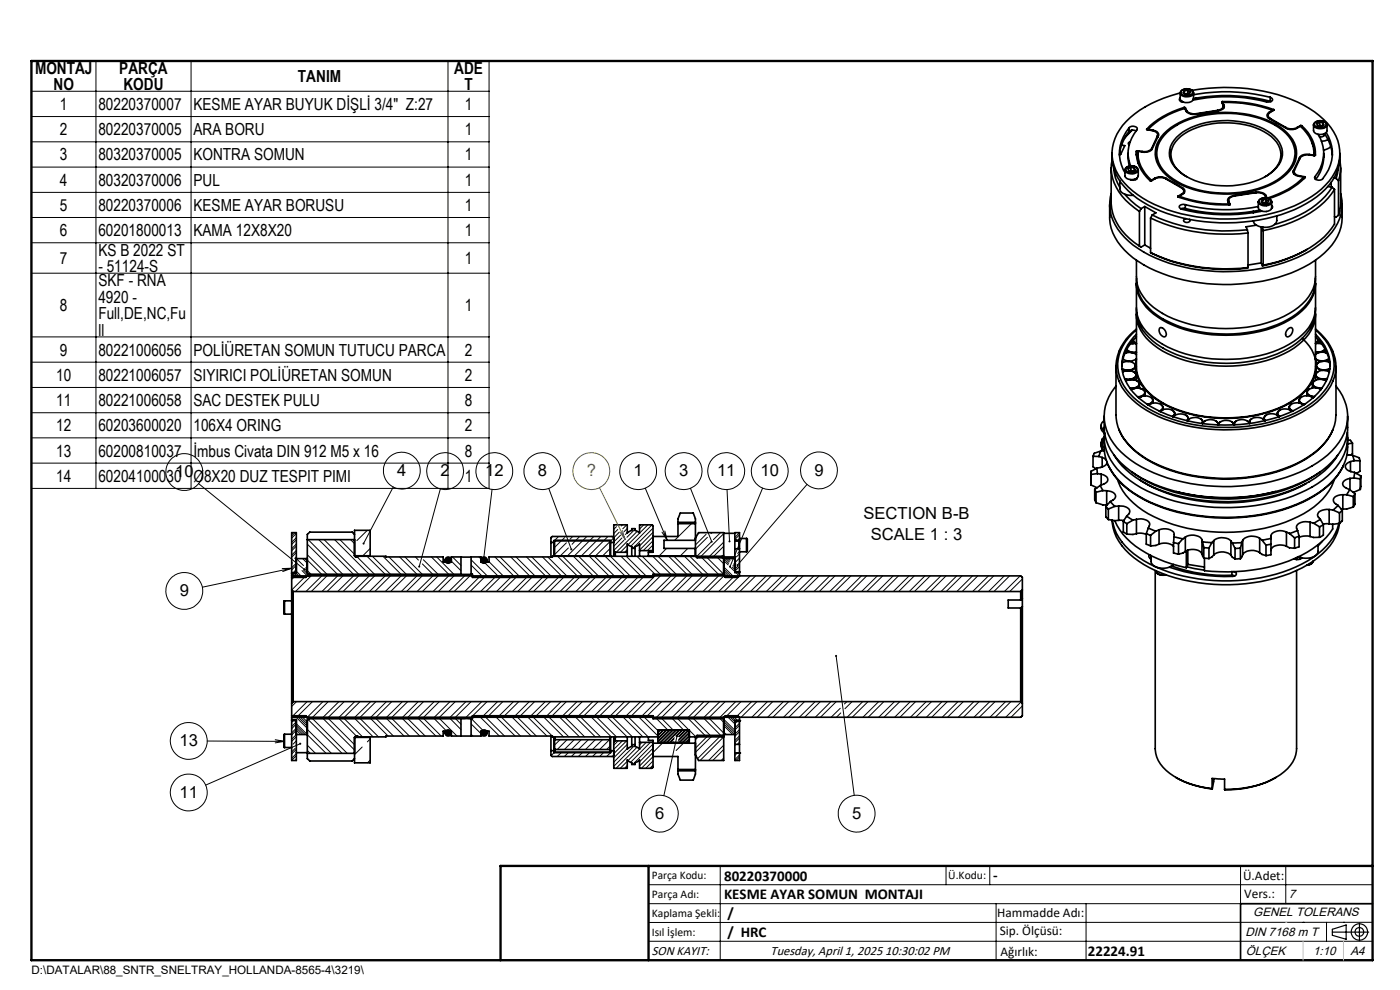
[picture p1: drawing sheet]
<svg xmlns="http://www.w3.org/2000/svg" width="297mm" height="210mm" viewBox="0 0 297 210" stroke-linecap="round" stroke-linejoin="round" font-family="sans-serif">
<defs><g id="words">
<g font-size="3.5">
<text x="7.4" y="15.7">MONTAJ</text>
<text x="25.3" y="15.7">PARÇA</text>
<text x="63.2" y="17.4">TANIM</text>
<text x="96.4" y="15.7">ADE</text>
<text x="11.4" y="19.2">NO</text>
<text x="12.7" y="23.3">1</text>
<text x="20.9" y="23.3">80220370007</text>
<text x="26.2" y="19.2">KODU</text>
<text x="41" y="23.3">KESME AYAR BUYUK DİŞLİ 3/4&quot; Z:27</text>
<text x="98.5" y="19.2">T</text>
<text x="98.6" y="23.3">1</text>
<text x="12.7" y="28.7">2</text>
<text x="20.9" y="28.7">80220370005</text>
<text x="41" y="28.7">ARA BORU</text>
<text x="98.6" y="28.7">1</text>
<text x="12.7" y="34">3</text>
<text x="20.9" y="34">80320370005</text>
<text x="41" y="34">KONTRA SOMUN</text>
<text x="98.6" y="34">1</text>
<text x="12.7" y="39.4">4</text>
<text x="20.9" y="39.4">80320370006</text>
<text x="41" y="39.4">PUL</text>
<text x="98.6" y="39.4">1</text>
<text x="12.7" y="44.8">5</text>
<text x="20.9" y="44.8">80220370006</text>
<text x="41" y="44.8">KESME AYAR BORUSU</text>
<text x="98.6" y="44.8">1</text>
<text x="12.7" y="50.1">6</text>
<text x="20.9" y="50.1">60201800013</text>
<text x="41" y="50.1">KAMA 12X8X20</text>
<text x="98.6" y="50.1">1</text>
<text x="12.7" y="56">7</text>
<text x="20.9" y="54.3">KS B 2022 ST</text>
<text x="20.9" y="57.8">- 51124-S</text>
<text x="98.6" y="56">1</text>
<text x="12.7" y="66">8</text>
<text x="20.9" y="60.7">SKF - RNA</text>
<text x="20.9" y="64.2">4920 -</text>
<text x="98.6" y="66">1</text>
<text x="20.9" y="67.8">Full,DE,NC,Fu</text>
<text x="20.9" y="71.3">ll</text>
<text x="12.7" y="75.4">9</text>
<text x="20.9" y="75.4">80221006056</text>
<text x="41" y="75.4">POLİÜRETAN SOMUN TUTUCU PARCA</text>
<text x="98.6" y="75.4">2</text>
<text x="11.9" y="80.8">10</text>
<text x="20.9" y="80.8">80221006057</text>
<text x="41" y="80.8">SIYIRICI POLİÜRETAN SOMUN</text>
<text x="98.6" y="80.8">2</text>
<text x="11.9" y="86.1">11</text>
<text x="20.9" y="86.1">80221006058</text>
<text x="41" y="86.1">SAC DESTEK PULU</text>
<text x="98.6" y="86.1">8</text>
<text x="11.9" y="91.5">12</text>
<text x="20.9" y="91.5">60203600020</text>
<text x="41" y="91.5">106X4 ORING</text>
<text x="98.6" y="91.5">2</text>
<text x="11.9" y="96.9">13</text>
<text x="20.9" y="96.9">60200810037</text>
<text x="37.2" y="101.3">10</text>
<text x="41" y="96.9">İmbus Civata DIN 912 M5 x 16</text>
<text x="84.3" y="101">4</text>
<text x="93.5" y="101.1">2</text>
<text x="98.6" y="96.9">8</text>
<text x="102.9" y="101.1">12</text>
<text x="114.1" y="101.1">8</text>
<text x="134.4" y="101.1">1</text>
<text x="144.1" y="101.1">3</text>
<text x="152.1" y="101.1">11</text>
<text x="161.4" y="101.1">10</text>
<text x="172.8" y="100.9">9</text>
<text x="11.9" y="102.2">14</text>
<text x="20.9" y="102.2">60204100030</text>
<text x="41" y="102.2">Ø8X20 DUZ TESPIT PIMI</text>
<text x="98.6" y="102.2">1</text>
<text x="183.2" y="110.1">SECTION B-B</text>
<text x="184.7" y="114.6">SCALE 1 : 3</text>
<text x="38.1" y="126.5">9</text>
<text x="38.1" y="158.3">13</text>
<text x="38.1" y="169.2">11</text>
<text x="139" y="173.7">6</text>
<text x="180.8" y="173.7">5</text>
</g>
<text font-size="3.5" fill="#808000" x="124.5" y="101.1">?</text>
<g font-size="3.2">
<text x="153.6" y="190.8">KESME AYAR SOMUN MONTAJI</text>
<text x="153.6" y="186.8">80220370000</text>
<text x="210.7" y="186.6">-</text>
<text x="154.3" y="194.8">/</text>
<text x="154.3" y="198.8">/ HRC</text>
<text x="230.8" y="202.8">22224.91</text>
</g>
<g font-size="2.8">
<text x="263.7" y="186.7">Ü.Adet:</text>
<text x="263.9" y="190.5">Vers.:</text>
<text x="211.5" y="194.5">Hammadde Adı:</text>
<text x="138.3" y="202.6">SON KAYIT:</text>
<text x="163.5" y="202.6">Tuesday, April 1, 2025 10:30:02 PM</text>
<text x="212.1" y="198.4">Sip. Ölçüsü:</text>
<text x="212.2" y="202.7">Ağırlık:</text>
</g>
<g font-size="2.6">
<text x="273.4" y="190.4">7</text>
<text x="265.9" y="194.4">GENEL TOLERANS</text>
<text x="264.2" y="198.5">DIN 7168 m T</text>
<text x="264.3" y="202.6">ÖLÇEK</text>
<text x="278.5" y="202.6">1:10</text>
<text x="286.5" y="202.6">A4</text>
</g>
<g font-size="2.5">
<text x="138.3" y="186.4">Parça Kodu:</text>
<text x="138.3" y="190.5">Parça Adı:</text>
<text x="201.2" y="186.5">Ü.Kodu:</text>
<text x="138.3" y="194.5">Kaplama Şekli:</text>
<text x="138.3" y="198.6">Isıl İşlem:</text>
<text x="6.7" y="206.7">D:\DATALAR\88_SNTR_SNELTRAY_HOLLANDA-8565-4\3219\</text>
</g>
</g></defs>
<g fill="none" stroke="#000" stroke-width=".35">
<path d="M250.6 19.3a1.65 1.65 0 0 1 2.4 .1 1.34 1.34 0 0 1-2.1 .7 .53 .53 0 0 1-.3-.8zM250.7 19.1a1.86 1.86 0 0 1 2.5 .4v1.4a1.63 1.63 0 0 1-2.8 0v-1.3zM251.2 19.3v.5M251.6 19.9h.5M251.6 19.9h-.2M252 19.1l.6 .4-.3 .4-.8 .1-.5-.3 .2-.4M252 19.1l-.8 .2M252 19.9h.2M252 19.1v.8M252 19.9h-.4M252.9 19.2a38 38 0 0 1 23.6 3.1 15 15 0 0 1 7.3 7.5 9 9 0 0 1-2.6 9.5 25.6 25.6 0 0 1-14.1 6.6 38.1 38.1 0 0 1-23.5-3.2 14.7 14.7 0 0 1-7.2-7.5 9.1 9.1 0 0 1 2.5-9.5 24.5 24.5 0 0 1 11.5-6M253.2 19.7a1.7 1.7 0 0 1-2.7 .4l-.1-.4"/>
<path d="M235.7 35.6v7.4a11 11 0 0 0 5 8.5l1 .7M235.9 32.5a10.2 10.2 0 0 0 4.4 8.8 29.8 29.8 0 0 0 16.8 5.9 35.1 35.1 0 0 0 21.2-4.7 12.4 12.4 0 0 0 5.9-8v-2M235.9 33.9a9.6 9.6 0 0 0 3.8 9.4l2 1.6M236.3 35.7a8.6 8.6 0 0 0 1.3 4M237.6 38.4v1.6a1.66 1.66 0 0 0 1.6 1.4h1.2M237.9 30.8l.7 .1-.9 1.9-.2-.1M238.9 35.6a1.49 1.49 0 0 1 2.4 .4 1.53 1.53 0 0 1-2.5 .1zM239.3 32.5v1.3l.3 1.4M239.5 27.1a1.09 1.09 0 0 1 1.8 .2 7.8 7.8 0 0 0-1.4 7.9M239.5 27.1a8 8 0 0 0-.8 9.5M239.5 27.9a8.8 8.8 0 0 0-2 5M239.5 27.1v.8"/>
<path d="M239.7 30.1l-.3 .2 .1 .4M239.9 36.2l-.2 .1h.6M239.9 35.5l-.6 .3 .2 .4 .7 .2 .6-.3-.2-.5M239.9 35.5l.7 .1M239.9 35.5v.7M239.9 36.2l.4 .1M240.1 27.6l-1.1 1M240.2 27.6l-1.5 1.6M240.3 36.3h.1M240.6 35.6v.6M241 27.8l-.3-.2a1.14 1.14 0 0 0-1.2 .3M241 38.1l-.1-.1v.1"/>
<path d="M241.1 32.1a7.1 7.1 0 0 0 3.1 6.3h.1M241.1 32.1v.8l.2-.1M241.2 37.8v.1M241.3 37.7a1.07 1.07 0 0 1-1.6 .4M241.3 32l-.2 .1M241.3 32l1 .1M241.3 32v.8M241.3 32.8h.1M241.4 32.5v2.1M241.4 36a1.56 1.56 0 0 0-1.4-.8 1.56 1.56 0 0 0-1.3 .8v1.3a1.61 1.61 0 0 0 2.8 0v-1.3a1.66 1.66 0 0 1-2.7 .5l-.1-.3M242.3 32.1v.1M243.3 27.4l.1 .1 1 .2a1.01 1.01 0 0 1 1.1 1.1"/>
<path d="M243.3 27.4v.1M243.6 27.5h.1M243.6 27.5l1 .1M244.3 38.2v.2M244.3 31.5a1.9 1.9 0 0 1-2 .6M244.3 31.5v.2M244.6 27.6a1.06 1.06 0 0 1 1.1 1.2l-1.3 2.8a1.97 1.97 0 0 1-2 .7l-1-.2a7.7 7.7 0 0 0 2.9 6.1M244.6 27.6v.1M245 37.8a2.62 2.62 0 0 1 2.3 0M245 38a2.62 2.62 0 0 1 2.3 0M245 37.8l-.7 .4M245 38l-.7 .4"/>
<path d="M245 37.8v.2M245.5 28.8l-1.2 2.7M245.5 28.8v.4M245.6 28.6v.5M245.6 28.9l.1 .1M246.9 28.4a17.5 17.5 0 0 1 11.7-4.5 21 21 0 0 1 13.8 3.6 6.1 6.1 0 0 1 2.4 6.6 11.1 11.1 0 0 1-7.6 6 23.6 23.6 0 0 1-18.2-1.8 7 7 0 0 1-3.9-6.3 5.7 5.7 0 0 1 1.8-3.6zM247.3 38l3.3 1.9a.7 .7 0 0 1 .5 .6 .7 .7 0 0 1-.5 .7M247.3 37.8l3.6 2.1M247.3 37.8v.2M247.6 28a19.3 19.3 0 0 1 13.4-3.9 18.1 18.1 0 0 1 11.8 4.2 5.6 5.6 0 0 1-.3 8.7 19.1 19.1 0 0 1-13.3 3.9 16.9 16.9 0 0 1-12.5-4.9 5.5 5.5 0 0 1 .9-8zM249.6 29.1a15.1 15.1 0 0 1 10.9-3.5 15 15 0 0 1 9.9 3.4 4.6 4.6 0 0 1-.1 7.2 16.7 16.7 0 0 1-13.6 2.9 11.2 11.2 0 0 1-8.1-4.6 4.5 4.5 0 0 1 1-5.4zM249.7 26.5l-.1 .1"/>
<path d="M250.4 20.8l-.2 .3a.78 .78 0 0 0 .8 .6M250.7 21.4l-.2 .1M250.9 39.9a.7 .7 0 0 1 .5 .6 .7 .7 0 0 1-.5 .7l-.7 .4M250.9 39.9v.1M251.2 22.8l.3 .1M251.2 22.8a17.8 17.8 0 0 0-7.9 4.6M251.2 22.8v.2M251.5 22.9l.2 .6M251.5 22.9v.3M251.7 37.5a5.4 5.4 0 0 1-3.2-5.4 7.1 7.1 0 0 1 4.5-4.7 18.5 18.5 0 0 1 15.1 .5 5.6 5.6 0 0 1 3.6 5.6 6.1 6.1 0 0 1-3.3 4M251.7 23.5a2.05 2.05 0 0 0 2.1 .6M251.7 23.5v.2"/>
<path d="M253.2 20.1a37.7 37.7 0 0 1 16.3 .5M253.2 20.9a37 37 0 0 1 16.3 .6M253.7 20.8l.3 .3M253.8 24.1v.1M258.3 23.4l-4.5 .7M258.3 23.4v.1M259.3 21.5a29 29 0 0 1 10.9 1.7M259.3 21.5l-.1 .2 .3 .6a1.06 1.06 0 0 1-1.2 1.1M259.3 21.5v.5M259.4 21.7a30.8 30.8 0 0 1 10.6 1.7M259.4 21.7v.4M259.4 21.7l.2 .6"/>
<path d="M259.5 22.5v.5M259.5 22.8l.1 .2M259.6 22.3a1.01 1.01 0 0 1-1.1 1.2l-4.9 .7a1.91 1.91 0 0 1-2.2-1.2 17.2 17.2 0 0 0-7.8 4.5M259.6 22.3v.5M269 24.5v.5M269 24.8l-.1 .1M269.3 23.8a.7 .7 0 0 0-.5 .7 .7 .7 0 0 0 .5 .6l3.5 2.1M269.3 23.8v.2M269.5 20.6l.5 .6a.97 .97 0 0 1-1.3 .4 34.1 34.1 0 0 0-15.6-.4M269.5 20.6v.9M269.5 21.5h.1M269.5 25.1l3.3 1.9"/>
<path d="M269.5 25.1v.2M270 23.4v.1M270 23.4l-.7 .4M270.2 23.2v.2M270.2 23.4l-.7 .4a.71 .71 0 0 0-.5 .7 .71 .71 0 0 0 .5 .6M270.4 26.5l.1 .1M272.8 27.2a2.62 2.62 0 0 0 2.4 0M272.8 27a2.62 2.62 0 0 0 2.4 0M272.8 27v.2M274.4 36.2a1.03 1.03 0 0 0 1.2 1.2l1 .2M274.4 36.2v.5M274.5 36.4v.5"/>
<path d="M274.5 36.7v.2M275.2 27v.2M275.7 33.4v.4M275.7 33.4l-1.3 2.8M275.8 37.3l1 .2M275.8 37.3v.1M275.9 26.8a7.8 7.8 0 0 1 2.8 6.1l-1-.1M275.9 26.8l-.7 .4M275.9 26.6l.3 .1M275.9 26.6l-.7 .4M275.9 26.6v.2M276.2 26.7a7.3 7.3 0 0 1 2.8 6.3l-1.2-.1a2.07 2.07 0 0 0-2 .6l-1.2 2.7a1.03 1.03 0 0 0 1.2 1.1"/>
<path d="M276.2 26.7v.3M276.6 37.6a17.7 17.7 0 0 1-7.8 4.4l-.3-.6M276.6 37.6v.4M276.8 37.5h.1a14.3 14.3 0 0 1-6.7 4.3l-1 .3M276.8 37.5v.2M277.7 32.8a1.9 1.9 0 0 0-2 .6M277.7 32.8h.1M278.4 30.4l.3 .9 .3 1.6M278.7 26.5v1.2a1.66 1.66 0 0 0 2.8 0v-1.2M278.7 31.6l.2 .1M278.7 32.5v.5M278.9 26.1a1.65 1.65 0 0 1 2.4 .1 1.01 1.01 0 0 1-1.3 .9l-.4-.1a.68 .68 0 0 1-.7-.9z"/>
<path d="M278.9 37.5v.4M279.6 28.5a7.4 7.4 0 0 1-.7 9M279.9 26.6l-.1 .1h.5M279.9 25.9l-.5 .3 .1 .5 .7 .1 .6-.3-.1-.4M279.9 25.9l.8 .2M279.9 25.9v.7M279.9 26.6l.4 .1M280.3 26.7h.1zM280.7 26.1v.5M280.8 32.5a8 8 0 0 1-1.7 5.6M280.9 28.4v.3M281 28.4v.1a.78 .78 0 0 1-1.1 .6"/>
<path d="M281 28.4a8.7 8.7 0 0 1 1.6 4.5M281.3 28.1a8 8 0 0 1-.9 10 1.1 1.1 0 0 1-1.5-.4v-.2M281.5 26.3a1.7 1.7 0 0 0-2.8 .1v.1M281.5 26.3v.2a1.69 1.69 0 0 1-2.8 0M281.7 39.6l.9 .1M281.7 29.6l-1.3 .4M282.3 31.1l-.7 .5-.8 .2M282.4 38.7v1M282.6 39.7a18.3 18.3 0 0 1-9.9 7.2l-2.3 .7M282.6 39.7l.5 .5M283 37.8h.5M283.5 37.8l.5 .5"/>
<path d="M283.9 35.7l-.4 2.1M284 38.3v7.4M284.2 33.9a8.3 8.3 0 0 1-.2 4.4M284.4 35.6v7.4l-.2 1.7-.2 1M235.4 43.4a11.2 11.2 0 0 0 1.7 7.9 21 21 0 0 0 10.9 7.3 40 40 0 0 0 27.3-1.3 16.1 16.1 0 0 0 8.9-8.1l.5-2v-3.8M235.7 41.1a9.3 9.3 0 0 0 2.8 9.2 24.7 24.7 0 0 0 12.6 6.3 38.8 38.8 0 0 0 26.7-3.3 14 14 0 0 0 6.7-7.8 8.8 8.8 0 0 0-.1-4.4M238.6 41.2l1.3 1.4 2.2 1.7M241.1 55.2a12.1 12.1 0 0 0 .5 6.1 13.7 13.7 0 0 0 8.6 6.8 30.2 30.2 0 0 0 23.3-1.6 10.1 10.1 0 0 0 5.5-6.9l.1-4.4M241.1 60a8.6 8.6 0 0 0 4.5 7.3 27.3 27.3 0 0 0 17.4 3.7 22.7 22.7 0 0 0 13.3-5.1 7.8 7.8 0 0 0 2.8-5.8M241.7 44.9v7.3M242.1 44.3l-.4 .6M242.9 52l-.8 .4-.4-.2"/>
<path d="M242.9 43.8l2.3 1.3-.8 .5M242.9 43.8l-.8 .5M242.9 43.8v8.2M242.9 52l1.2 .7M244.1 46.2a38 38 0 0 0 20.7 3.2M244.1 53.6a38 38 0 0 0 20.7 3.2M244.1 53.6a36.4 36.4 0 0 0 20.5 3.3l.2-.1M244.1 46.2v7.4M244.4 45.6a37.7 37.7 0 0 0 20.2 3.1M244.4 45.6l-.3 .6M249.9 41.6v.1a25.8 25.8 0 0 0 11 1.7v-.1M249.9 41.6v.2"/>
<path d="M250.2 41.6a28.7 28.7 0 0 0 10.5 1.7M250.2 41.6v.3M250.6 41.2l-.7 .4M250.6 41.2v.1M251.1 40.5v.5M251.1 40.8l.1 .1M251.5 43.4a.76 .76 0 0 0-.9-.1 .76 .76 0 0 0-.4 .8l.2 .1a36.5 36.5 0 0 0 17.3 .6M251.5 43.4a35.2 35.2 0 0 0 15.4 .4M251.5 44.2a35 35 0 0 0 15.7 .3M251.5 44.2l-1 .1M251.5 43.4v.8M251.6 46.4l-.5 .2a.69 .69 0 0 0 .7 .6 .69 .69 0 0 0 .7-.4l-.2-.3"/>
<path d="M260.6 42.5v.5M260.6 42.8v.1M260.7 42.8v.3M260.7 42.8l.2 .5M260.7 43.3v.2M260.9 43.3v.1M261.7 41.5a1.07 1.07 0 0 0-1.1 .6 1.07 1.07 0 0 0 .1 1.2M261.7 41.5v.1M264.6 48.7l.2 .7M264.8 49.4v7.4M265.9 44.8v.3v-.2M266.5 40.8a2.07 2.07 0 0 1 2 .6"/>
<path d="M266.5 40.8l-4.8 .7M266.5 40.8v.1M266.6 47.8l-2.3 .3 .3 .6M266.9 42.8v1.3a1.71 1.71 0 0 0 2.9 .1v-1.4M267.2 42.4a1.78 1.78 0 0 1 2.6 .3v.1a1.6 1.6 0 0 1-2.6 .5l-.3-.4zM267.2 42.4a1.65 1.65 0 0 1 2.4 .1 1.34 1.34 0 0 1-2.1 .7 .53 .53 0 0 1-.3-.8zM267.5 44.7l-.1 .1M267.5 44.7v.1M267.5 48.1v7.7M267.5 55.8l-2.7 .4M267.5 55.8l.3 .6M267.8 48.2v.1"/>
<path d="M267.8 48.3l.2 .6M267.9 42.4v.6M268 48.2l-.2 .1M268 48.9v7.4M268 56.3l-.2 .1M268.2 43l-.2 .1M268.2 43l.5 .1M268.2 43h-.2M268.5 41.4v.4M268.6 42a1.8 1.8 0 0 0-2.2-1.1l-4.5 .7a1.02 1.02 0 0 0-1.2 1.2M268.6 42.3l.5 .3-.2 .4-.8 .1-.5-.3 .3-.4M268.6 42.3l-.7 .1"/>
<path d="M268.6 43h.1M268.6 42.3v.7M268.6 43h-.4M269.8 43.6l.2 .3-.3 .3M270.9 45.8a1.93 1.93 0 0 1-2.2 2.4 2.48 2.48 0 0 1-2.8-1.3M277.3 52.9l-1.7 .9a30.4 30.4 0 0 1-7.8 2.6M279 59a8.6 8.6 0 0 1-4 7.6 25.6 25.6 0 0 1-16.2 4.2 23.8 23.8 0 0 1-14.4-4.7 8.5 8.5 0 0 1-3.3-7.1M283.1 40.2a19.3 19.3 0 0 1-10.5 7.5l-4.6 1.2M283.1 40.2v7.3a19.5 19.5 0 0 1-10.5 7.5l-4.6 1.3M284 45.7l-.5 .3h-.4M236.7 77.7v10.3a10.2 10.2 0 0 0 4.4 7.8 30 30 0 0 0 16.8 5.6 34.4 34.4 0 0 0 19.5-4.4 12.1 12.1 0 0 0 5.9-7.8l.1-11.5M237.4 74.5a8.8 8.8 0 0 0 2.8 10.2 27.3 27.3 0 0 0 16.1 6.3 34.3 34.3 0 0 0 21.1-4.3 11.2 11.2 0 0 0 6-8.7 7.3 7.3 0 0 0-.6-3.4"/>
<path d="M238.1 77a2.27 2.27 0 0 1 2.7 .4v.2a1.75 1.75 0 0 1-2.6 .7l-.2-.1M238.2 76.1a2.3 2.3 0 0 0 2.9 0M238.6 75a2.4 2.4 0 0 1 2.5 .2M238.9 74.3v.6M239 74.1a2.03 2.03 0 0 0 2.1 .7M239 74.1l.8 .5 1.3 .1M239.2 78.6l1.2 .2a.75 .75 0 0 1 .6 .9 .75 .75 0 0 1-.8 .6l-.8 .2-.8-.2M239.2 78.6l1 .1a.85 .85 0 0 1 .9 .9 .85 .85 0 0 1-1 .8h-1.5M239.2 78.6l-1 .3M240.3 72.2l.3 .4 .5 .3-1.4 .2M240.3 72.2v.7M240.4 72.1l.3 .5 .4 .2"/>
<path d="M240.9 77.8a2.17 2.17 0 0 1-2.8 .5M240.9 77.7v1.5M241.1 79.6v1.1M241.1 69.8a11.3 11.3 0 0 0-3.7 4.6M241.1 70.9a8.3 8.3 0 0 0-1.4 11.4 19.4 19.4 0 0 0 10.8 6.6 35.1 35.1 0 0 0 24.1-1.9 12.8 12.8 0 0 0 7.4-8.1 8.7 8.7 0 0 0-2.9-8M241.1 71.5a9.1 9.1 0 0 0-3.1 6.2M241.1 60.1v5.2a8.6 8.6 0 0 0 4.5 7.1 27.3 27.3 0 0 0 17.4 3.7 22.7 22.7 0 0 0 13.3-5.1 8.1 8.1 0 0 0 2.8-5.7v-5.2M241.1 66.4a7.9 7.9 0 0 0 3.6 6.7 25.8 25.8 0 0 0 16.8 4.5 24.7 24.7 0 0 0 13.9-4.5 8.4 8.4 0 0 0 3.7-6.6M241.1 66.7v11a8.7 8.7 0 0 0 4.5 7.1 27 27 0 0 0 17.4 3.7 21.4 21.4 0 0 0 14-5.8 7.6 7.6 0 0 0 2.1-5v-11M241.1 70a9 9 0 0 0-3.2 10.9 16.6 16.6 0 0 0 9.3 7.5 36.6 36.6 0 0 0 28.7-1.4 12.5 12.5 0 0 0 7-8.3 9.4 9.4 0 0 0-3.8-8.7M246 69.6a1.15 1.15 0 0 1 1.2 .4 1.15 1.15 0 0 1 .2 1.2l-.1 .2a1.22 1.22 0 0 1-1.3-1.8zM273.3 69.8a.55 .55 0 0 1 .5-.3 .55 .55 0 0 1 .4 .3 1.25 1.25 0 0 1-1.3 1.6l-.2-.7z"/>
<path d="M276.3 71.7a7.3 7.3 0 0 1 1.5 10.2 18.5 18.5 0 0 1-11.8 6.3 30.1 30.1 0 0 1-19.5-2.7 10.3 10.3 0 0 1-5.6-6.9l.2-2.4M279 65.4a8.6 8.6 0 0 1-4 7.4 27.3 27.3 0 0 1-19 4 21.3 21.3 0 0 1-12.3-5.3 7.9 7.9 0 0 1-2.6-6M279 76.2l.8 .4 .8 .1M279.1 69.8l.3 .3a11.2 11.2 0 0 1 3.4 4.4M279.1 71.5a9.3 9.3 0 0 1 3.1 6.2M279.1 72.9l1.3 .1M279.1 74.7h.8M279.1 72.8l.4-.2 .3-.4v.6M279.1 79.5v1.2M279.2 77.7l.1 .1a1.5 1.5 0 0 0 1.4 .8M279.2 77.7v1.5M279.6 78.8a.73 .73 0 0 0-.5 .8 .73 .73 0 0 0 .5 .6l.7 .3"/>
<path d="M279.7 72.1l-.6 .7M279.7 76.9l-.5 .6M281.1 74l-1 .6h-1M281.1 74.1l-.3 .4-.7 .2M281.2 74.3v.5M281.5 74.9l-.7-.2h-.9l-.8 .5 .2-.2M281.9 78.8l.1 .1a1.95 1.95 0 0 0-2.8 .6 1.75 1.75 0 0 0 2.4 .8M281.9 76.1a2.23 2.23 0 0 1-2.8 0M281.9 76.2l-1.1 .4M282 76.9h.1a2.22 2.22 0 0 0-2.7 .4l-.1 .2a1.86 1.86 0 0 0 2.8 .6M282.1 78.3l-1.1 .3M231.9 96.8v2.2l.6 .4"/>
<path d="M231.9 96.8h1.2M232.7 99.3l.1 1.2M232.7 99.3l-1.3 .7M233.1 96.8l.7 .2M233.5 95.7l-.4 1.1M233.5 95.7l-1.4 .5-.2 .6M233.6 90.2a1.46 1.46 0 0 0 .7 1.7v.2M233.6 94v.6l.3 .6M233.8 97l.9 .6M233.8 97v2.1M233.9 93.3a1 1 0 0 0 0 1.4M233.9 93.1v2.2l.3 .3"/>
<path d="M233.9 93.1l.3 .1M234.2 88.3a11.8 11.8 0 0 0 5.6 11.6 34.4 34.4 0 0 0 19.6 5.6 35.2 35.2 0 0 0 21.2-5.8 12.2 12.2 0 0 0 5.3-8.4v-3M234.2 92.8a11.2 11.2 0 0 0 4.1 10 30.7 30.7 0 0 0 16.8 6.7 38.9 38.9 0 0 0 23.8-4.5 13.2 13.2 0 0 0 6.9-9l.1-3.2M234.2 89.2a1.13 1.13 0 0 0-.6 1.1 1.13 1.13 0 0 0 .7 1M234.2 92.7l-.3 .4M234.3 95.6l-.8 .1M234.3 91.7a10.7 10.7 0 0 0 4.5 9.5 30.2 30.2 0 0 0 15.4 6.1 39.7 39.7 0 0 0 24.1-4 14.1 14.1 0 0 0 7.5-8.9l.1-2.7M234.8 98.1a1.93 1.93 0 0 1-2.1 1.2M235.2 98.8a17.5 17.5 0 0 0 9 7.9 40.8 40.8 0 0 0 33.4-.8 16.8 16.8 0 0 0 7.4-7M236.4 96.6a19.4 19.4 0 0 0 11.1 7.8 40 40 0 0 0 29-1.5 16.8 16.8 0 0 0 7.3-6.3M236.7 81.9a9.5 9.5 0 0 0 .3 13.1 27.4 27.4 0 0 0 15.6 7.6 40.4 40.4 0 0 0 25.7-3.8 14.1 14.1 0 0 0 7.5-8.9 9.7 9.7 0 0 0-2.4-8M237.3 91.1a14.3 14.3 0 0 0 7.2 7.1 36.6 36.6 0 0 0 31.4-.2 14.5 14.5 0 0 0 6.8-6.7"/>
<path d="M238.8 80.8a2.11 2.11 0 0 1 2.9 .5 1.11 1.11 0 0 1-1.4 1h-.6M239.6 80.6a1.58 1.58 0 0 1 2.1 1 1.76 1.76 0 0 1-1.9 .8M240.6 82.4h.1a2.2 2.2 0 0 1 2.2 .6 1.11 1.11 0 0 1-1.5 1.2M240.6 82.4a1.76 1.76 0 0 1 2.3 .8 1.3 1.3 0 0 1-1.6 1M240.6 82.4l-.6 .3M241.6 84.4a2.02 2.02 0 0 1 2.9 .4v.1a1.12 1.12 0 0 1-1.1 .9M241.7 81.5v.9M242 84.2l-.4 .2M242.9 83.3v.7M243.7 86a2.02 2.02 0 0 1 3 .4 .84 .84 0 0 1-.8 .8M243.9 85.8l-.2 .1M244.3 84.4a.85 .85 0 0 1 .2 1 .85 .85 0 0 1-1 .5"/>
<path d="M244.6 85v.5M246.1 87.3a2.17 2.17 0 0 1 3 .1 .66 .66 0 0 1-.4 .9M246.2 85.8a.77 .77 0 0 1 .5 .8 .77 .77 0 0 1-.7 .6M246.5 87.1l-.4 .2M246.7 86.5v.4M248.7 87.1a.72 .72 0 0 1 .5 .6 .72 .72 0 0 1-.4 .7M249.2 87.7v.4l-.3 .3a2.1 2.1 0 0 1 3.1 .1v.3l-.2 .4M251.6 88.1a.71 .71 0 0 1 .3 1.1M252 89.3a2.13 2.13 0 0 1 3-.2v.7M252.1 88.8v.2M252.3 88.8l-.4 .4M254.7 88.8a.78 .78 0 0 1 .4 1"/>
<path d="M255.2 89.5v.2M255.6 89.3l-.4 .5a1.97 1.97 0 0 1 3.2 0l-.1 .3M257.9 89.3l.4 .3 .1 .5M258.5 90.1a1.56 1.56 0 0 1 2.1-.9 1.02 1.02 0 0 1 1.1 .9M259 89.5l-.4 .3-.2 .3v-.1M261.3 89.5l.4 .3 .1 .3M261.8 90v.1M262.3 89.3l-.3 .3-.2 .5M264.6 89.3l.5 .5M265 89.8a1.87 1.87 0 0 0-3.1 .1v.2M265 89.5v.2M265.5 88.8a.76 .76 0 0 0-.4 1"/>
<path d="M267.9 88.8l.4 .4M268.1 88.8v.2M268.3 89.2a2.06 2.06 0 0 0-3.2 0l.1 .6M268.6 88a.71 .71 0 0 0-.2 1.2M271 87.7v.3l.3 .4M271.3 88.4a2.07 2.07 0 0 0-3 0l-.1 .5 .3 .3M271.5 87h-.1a.73 .73 0 0 0-.4 .7 .73 .73 0 0 0 .4 .7M273.5 86.4v.5M273.8 87l.3 .3a2.02 2.02 0 0 0-3.1 .4l.5 .6M274 85.7l-.2 .2a.75 .75 0 0 0-.3 .8 .75 .75 0 0 0 .7 .5M275.6 84.9v.6M276.1 84.2l-.1 .1a.85 .85 0 0 0-.3 1 .85 .85 0 0 0 .9 .5"/>
<path d="M276.3 85.7l.2 .2a2 2 0 0 0-3 .5l.3 .4 .5 .4M277.2 83.2v.8M277.7 82.5a.81 .81 0 0 0-.4 1 .81 .81 0 0 0 .8 .6l.7 .1M278.4 84.2l.2 .2a1.93 1.93 0 0 0-2.9 .4 1.1 1.1 0 0 0 1.1 1M278.4 81.4v.9M278.9 80.7a.76 .76 0 0 0-.5 .9 .76 .76 0 0 0 .7 .6l.3 .1M280.1 82.5l.1 .1a2.19 2.19 0 0 0-2.8 .4l-.1 .2a1.5 1.5 0 0 0 1.6 .9M281.2 80.7l.1 .1a1.99 1.99 0 0 0-2.8 .5 1.31 1.31 0 0 0 1.6 1h.4M281.6 80.4l-1.1 .1M285.8 96.4l1.1 .2M285.9 93.3l.6 .1 .4 .6M286.5 97.9a.99 .99 0 0 0-1 .7 .99 .99 0 0 0 .3 1.1l1.6 .5"/>
<path d="M286.5 97.9v2.1M286.9 94v2.3l-.3 .2M286.9 94l-1 .1M286.9 96.6l.3 1.1M286.9 96.6l1.5 .5 .1 .6M287.2 97.7l-.7 .2M287.2 97.7h1.3M288.5 97.7v2.3l-.7 .4M62.9 118.5h2.3M65.2 114.5h10M75.2 117.8l.2 .3 .7-.1 17.9 .1v1.1h1.7v-1.1h2.1M75.2 113.4l-.5-.5h-9l-.5 .5v8.8l-.3 .3h-2.7l-.3-.3"/>
<path d="M75.2 112.5h3.3v5.4h-3.3zM78.5 117.9v.1M94.4 118.8v.4M97.8 118.1h2.1M97.8 118.1v3.7M99.9 118.1h2.1v1.1h1.8v-1.1l49.4-.1 .3 .3M99.9 118.1v3.7M103.3 118.8v.4M116.9 115.1v3M116.9 115.1h.6M117.5 115.1v2.9M117.5 115.1v-.5h12v.5"/>
<path d="M117.7 117.9h.1M117.7 114.7v3.3M117.7 117.9v.1M117.7 117.9h11.7M129.4 114.7v3.3M129.4 117.9v.1M129.4 117.9h.1M129.5 115.1v2.9M129.5 115.1h.7M130.2 114.2l-.1-.3-.2-.1h-12.7l-.3 .3v1M130.2 116.8v-5.5h2.9v1.8l.9-.6v-.4h.7v.4l1 .6v-1.8h2.6l.2 .3v5.5h-1v.9M130.2 116.8l.3 .3"/>
<path d="M130.2 116.8v1.2M130.5 117.1v.9M130.5 117.1h2.6M133.1 117.1v.9M134 116.3v1.7M134 116.3v-.4l-.9-.5v1.7M134 116.3h.7M134.7 116.3v1.7M134.7 116.3v-.4l1-.5v1.4M135.7 116.8v1.2M135.7 116.8h2.8M138.5 113.8h5.3v-3.7l.5-1.3h2.8l.4 1.3v7.9l.4 .3h5.3l.3-.3"/>
<path d="M143.8 111.1h3.7M143.8 110.8h3.7M147.5 114.2l.7-1.2h5.3v5M147.5 114.6h-6.6v1.7h6.6M153.5 118v.3M153.5 113.1h2.4M153.5 118.1h2.4M153.5 118.5h2.4M155.9 114.6h.1M155.9 114.6v-1.6h1v3.4M155.9 114.6v1.8M155.9 114.8h.9"/>
<path d="M155.9 116.4v5.1h1M155.9 116.4h1M155.9 114.6h1M156.8 114.8v1.6M156.9 114.8h-.1M156.9 114.2h1.5M156.9 117h1.5M156.9 116.4v5.8l-.4 .3h-2.6l-.4-.3v-3.9M158.4 114.2l.1 .1v2.6l-.1 .1M158.4 114.2v2.8M231.4 100v.6l1.4-.1M231.4 102.2v.7"/>
<path d="M231.4 102.9l1.3 .6M231.4 100v2.9M232.2 103.8l.3 .6M232.2 103.8v2.2l.3 .6M232.5 106.6l1.5 .5h.8M232.5 104.4v2.2M232.8 100.5l.8 .1M233.4 103l.6 1.1M233.4 103l-1.2 .8M233.6 100.6a1.14 1.14 0 0 1 1.1 .5 1.14 1.14 0 0 1 .1 1.2l-1.4 .7M233.6 100.6v2.3M234 104.1h.8"/>
<path d="M234 104.1l-1.5 .3M234.6 107.4l.5 .6M234.6 107.4v2.2l.5 .6M234.8 104.1a1.72 1.72 0 0 1 1.9 1.2 1.44 1.44 0 0 1-1.2 1.1M234.8 104.1v3M234.8 107.1h.1M235.1 110.2l1.4 .2M235.1 108v2.2M235.5 106.4l1 1M235.5 106.4l-.9 1M235.9 110.3a11.4 11.4 0 0 0 5.6 8.7 34.7 34.7 0 0 0 21.1 5 31.1 31.1 0 0 0 17-5.7 11.1 11.1 0 0 0 4.6-7.3M236 110.4a12.6 12.6 0 0 0 6.7 8.5 37 37 0 0 0 23.2 3.9 28.2 28.2 0 0 0 14.7-6.1 10.6 10.6 0 0 0 3.4-5.7"/>
<path d="M236.5 110.4a15.1 15.1 0 0 0 7.9 7.6 30.3 30.3 0 0 0 7.3 2.4M236.5 107.4l-1.4 .6M237.3 107.3a2.28 2.28 0 0 1 2.3 .9 1.19 1.19 0 0 1-.6 1.3M237.3 110.4h1.1M237.3 107.3l-.8 .1M237.3 107.3v3.1M237.3 110.4h-.8M238.3 110.6l.7 .5M238.3 110.6v2.2l.7 .5M239 109.5l1.3 .8M239 109.5l-.7 1.1M239 111.1v2.2"/>
<path d="M240.2 100.2a34 34 0 0 0 20.5 5.7 34.1 34.1 0 0 0 19.3-5.7M240.3 110.3l-1.3 .8M241.1 110.2a2.57 2.57 0 0 1 2.8 .8v.3l-.3 .7M241.1 113.2a3.2 3.2 0 0 1 2.1 .1M241.1 110.2v3M241.1 110.2l-.8 .1M241.1 113.2l-.8 .2-1.3-.1M241.8 101.8l1.1 .7M243 102.5a37.3 37.3 0 0 0 25.7 3.2l4.5-1.3 3.9-1.8M243.2 113.2l.9 .4M243.2 113.2v2.2l.9 .4M243.6 112l1.6 .7"/>
<path d="M243.6 112l-.4 1.2M243.9 117.7l-.1 .1a.51 .51 0 0 0 .4 .7M244.1 113.6v2.2M244.2 117.9v1.2a1.97 1.97 0 0 0 2.3 1.4h.5a2.7 2.7 0 0 0 1.9-.8M244.2 118.4l-.3 .1M245.2 112.7l-1.1 .9M245.9 112.4a2.61 2.61 0 0 1 3.2 .7v.8M245.9 115.4a2.72 2.72 0 0 1 3.1 .5M245.9 112.4l-.7 .3M245.9 112.4v3M245.9 115.4l-.7 .3-1.1 .1M249 115.1l1 .2"/>
<path d="M249 115.1v2.2l1 .2M249.1 113.9l1.8 .4M249.1 113.9l-.1 1.2M249.6 104.3a41.9 41.9 0 0 0 21 0M250 115.3v2.2M250.9 114.3l-.9 1M251.5 113.9a2.66 2.66 0 0 1 3.5 .6M251.5 117a2.66 2.66 0 0 1 3.5 .5M251.5 113.9v3.1M251.5 113.9l-.6 .4M251.5 117l-.6 .3-.9 .2M251.7 116.8v3.6"/>
<path d="M252 116.7v3M252 119.7l3.5 .6M252 119.7l-.3 .7M255 114.5l.1 .5M255 117.5l.4 .9M255 114.5v3M255.1 115l2 .1M255.1 115l.3 1.2M255.4 116.2h1.1M255.4 118.4l1.1 .1M255.4 116.2v2.2M256.5 116.2v2.3"/>
<path d="M257.1 115.1l-.6 1.1M257.5 114.7a2.78 2.78 0 0 1 3.6 .1M257.5 117.7a2.78 2.78 0 0 1 3.6 .1M257.5 114.7v3M257.5 114.7l-.4 .4M257.5 117.7l-1 .8M261.1 114.8l.3 .4M261.1 117.8l.3 .4 .6 .4M261.1 114.8v3M261.4 115.2l.6 1.1M262 116.3v2.3M263.1 116.3h-1.1"/>
<path d="M263.1 118.5l-1.1 .1M263.1 116.3v2.2M263.5 115.1l-2.1 .1M263.5 115.1l-.4 1.2M263.6 114.6l-.1 .5M263.6 117.6l-.5 .9M263.6 114.6v3M267.2 114.2a2.79 2.79 0 0 0-3.6 .4M267.2 117.2a2.79 2.79 0 0 0-3.6 .4M267.2 114.2l.5 .4M267.2 114.2v3M267.2 117.2l.5 .4 .9 .3"/>
<path d="M267.7 114.6l.9 1M268.6 115.6v2.3M269.6 114.2l-1.9 .4M269.6 115.4l-1 .2M272.9 112.8a2.71 2.71 0 0 0-3.2 .6l-.1 4.3-1 .2M272.9 115.9a2.71 2.71 0 0 0-3.2 .6l-.1 .3M272.9 112.8l.6 .4M272.9 112.8v3.1M272.9 115.9l.6 .3 1.1 .1M273.5 113.2l1.1 .9M274.6 114.1v2.2M275.1 118.3v.4"/>
<path d="M275.3 112.6l-1.8 .6M275.3 112.6l.3 1.1M275.6 113.7l-1 .4M275.6 113.7v2.3l-1 .3M275.7 118.2v.4M275.9 118.2l.3 .2M276.3 118.3l-.7 .4-1.1-.2M277.4 119.8a1.16 1.16 0 0 0 1.1-.7 1.21 1.21 0 0 1-1.3 .8M277.9 110.8a2.25 2.25 0 0 0-2.9 1l.3 .8M277.9 113.8l-1.4-.1-.9 .3M277.9 110.8l.8 .2M277.9 110.8v3"/>
<path d="M277.9 113.8l.8 .2h1.2M278.7 111l1.2 .8M279.6 115.6v1.5a2.83 2.83 0 0 1-3.6 1.2l-.5-.2-.9 .5M279.9 111.8v2.2M280.1 110.2l-1.4 .8M280.1 110.2l.6 1.1M280.5 114.8l-.9 1M280.7 111.3l-.8 .5M280.7 111.3v2.2l-.8 .5M282 108.1h-1a1.26 1.26 0 0 0-1.5 1.4l.6 .7M282 111.1l-1.3 .1M282 108.1l.8 .1"/>
<path d="M282 108.1v3M282.7 111.2v1a19.9 19.9 0 0 1-10.8 7.3 39.7 39.7 0 0 1-16.4 1.6v-2.7M282.8 108.2l1.4 .6M283.1 101.8a13.9 13.9 0 0 1-7.8 7.8 36.6 36.6 0 0 1-31.7-.6 13.6 13.6 0 0 1-6.5-7.2M283.8 107.2l-1 1M283.8 107.2l1 1M284.2 111l-1.4 .2-.8-.1M284.2 108.8v2.2M284.8 108.2l-.6 .6M284.8 108.2v2.3l-.6 .5M284.9 104.9l-.6 .1a1.18 1.18 0 0 0-1.3 1.6l.8 .6M284.9 104.9h.8"/>
<path d="M284.9 104.9v3.1M285.7 104.9l1.4 .4M286.3 103.8l-.6 1.1M286.3 103.8l1.1 .9M286.4 101.5a1.38 1.38 0 0 0-1.5 1.3 2.05 2.05 0 0 0 1.4 1M286.4 101.5v2.4M287.1 107.6l-1.4 .4h-1.2M287.1 105.3v2.3M287.2 101.4l-.8 .1M287.2 101.4l1.4 .2M287.4 100.2l-.2 1.2M287.4 100.2l1.3 .8"/>
<path d="M287.4 104.7l-.3 .6M287.4 104.7v2.3l-.3 .6M288.6 103.8l-1.5 .6M288.6 101.6v2.2M288.7 101l-.1 .6M288.7 101l-.1 2.8M60.4 127.5l-.2 .1v2.6l.2 .1M60.4 127.5v2.8M60.4 130.3h1.5M60.4 127.5h1.5M61.9 122.2v.3M61.9 121.6h.1"/>
<path d="M61.9 121.5v.1M61.9 125.2v23.9M61.9 121.5v-8.5h1v8.6h-1M61.9 121.6v.6M61.9 122.5v2.7M61.9 121.5h1M61.9 122.5l.3-.3h154.3l.4 .3v2.7M61.9 125.2l.3 .3M62.2 125.5v23.3M62.2 125.5h154.3M65.2 121.5l.3 .3M65.5 121.8v.4"/>
<path d="M65.5 121.8h32.3M97.8 121.8h2.1M99.9 121.8h.3v.7h38.3v-.7h15M155.9 121.3h1M156.9 121.3h.1M216.5 127.3h-2.6v1.7h2.6M216.5 129v19.8M216.5 125.5v1.8M216.9 128.7v20.4M216.9 125.2v1.8M216.9 128.7l-.4 .3M216.9 127v1.7"/>
<path d="M216.9 125.2l-.4 .3M216.9 127l-.4 .3M245.1 121v37.8a6.6 6.6 0 0 0 3.1 5.3 18.7 18.7 0 0 0 8.9 3.2M245.3 121.1a1.46 1.46 0 0 0 2.1 .8M245.3 121.1a1.41 1.41 0 0 0 1.9 .8M245.3 121.1h.1M248.1 120.3a35.3 35.3 0 0 0 13.7 1.9l.5-.3v-.2l-.6-.5M248.6 120a31.9 31.9 0 0 0 12.7 2M251.7 120.2l3.8 .8M261.3 122l.6 .2M261.3 121.2v.8M275.1 121v37.8a6.9 6.9 0 0 1-3.5 5.5 20.6 20.6 0 0 1-11.8 3.2"/>
<path d="M60.4 155.7l-.2 .1v2.7l.2 .1M60.4 155.7v2.9M60.4 158.6h1.5M60.4 155.7h1.5M61.9 152.8h.1M61.9 151.8v.3M61.9 152.6v.2M61.9 152.1l.3-.3h2.7l.3 .3v8.8l.5 .5h9l.5-.5M61.9 152.6h1v8.7h-1v-8.5M61.9 152.8h1M61.9 149.1v2.7M61.9 152.1v.5"/>
<path d="M62.2 148.8l-.3 .3M62.2 148.8h154.3M62.9 159.7h2.3M62.9 155.8h2.3M65.2 159.8h10M65.5 152.1v.4M65.5 152.5h32.3M65.5 152.5l-.3 .3M75.2 156.4h3.3v5.4h-3.3zM78.5 156.3v.1M94.4 155.1v.4M97.8 152.5h2.1"/>
<path d="M97.8 156.1h2.1M97.8 156.1h-2.1v-1h-1.7v1h-12.1v.2h-5.8l-.6-.2-.3 .4M97.8 152.5v3.6M99.9 152.5h.3v-.7h38.3v.7h15M99.9 156.1h2.1v-1h1.8v1h13.4v.2h22.4M99.9 152.5v3.6M103.3 155.1v.4M116.9 159.2v1l.3 .3h12.7l.3-.4M116.9 156.1v3.1M116.9 159.2h.6M117.5 156.3v2.9M117.5 159.2v.5h12v-.5"/>
<path d="M117.7 158.9v.7M117.7 158.9v.1M117.7 156.3v.7M117.7 157v1.9M117.7 156.9v.1M117.7 159v.6M117.7 156.3v.6M117.7 159.6h11.7M117.7 159h11.7M117.7 156.9h11.7M129.4 156.9v.1M129.4 159v.6"/>
<path d="M129.4 156.3v.6M129.4 158.9v.7M129.4 158.9v.1M129.4 156.3v.7M129.4 157v1.9M129.5 156.3v2.9M129.5 159.2h.7M130.2 157.5v5.5h2.9v-1.8l.9 .6v.4h.7v-.4l1-.6v1.8l2.7-.1 .1-.2v-5.2M130.2 156.3v1.2M130.5 157.2l-.3 .3M130.5 156.3v.9M130.5 157.2h2.6"/>
<path d="M133.1 157.2v1.7l.9-.5v-.4M133.1 156.3v.9M134 156.3v1.7M134 158h.7M134.7 156.3v1.7M135.7 157.5v1.4l-1-.5v-.4M135.7 156.3v1.2M135.7 157.5h2.8M137.5 156.3v.7h1v.5M138.5 157.6h9M139.6 154.8h6.6v2.7h-6.6zM153.5 156v.3"/>
<path d="M153.5 156.3v5h-5.3l-.7-1.1M153.5 155.8h2.4M153.5 156.3l-.3-.3h-5.3l-.4 .3v7.9l-.4 1.3h-2.8l-.5-1.3v-3.7h-5.3M153.5 156l-.3 .3h-7M155.9 157.9v1.8M155.9 159.7h.1M155.9 159.7v1.6h1v-1.6M155.9 153h1M155.9 159.7h1M156.9 152.9h.1M156.9 152.9v.1M156.9 157.9v1.8"/>
<path d="M156.9 159.7h.1M156.9 152.9v-.8l-.4-.3h-2.6l-.4 .3v3.9M156.9 152.9h-1v5h1v-4.9M216.5 148.8l.4 .3M216.9 149.1v2.7l-.4 .3h-154.3l-.3-.3M143.8 163.5h3.7M143.8 163.2h3.7M249.4 164.9a19.4 19.4 0 0 0 7.8 2.5M257.1 167.3v-2.2l2.7 .2v2.2M257.1 167.3l.1 .1M257.5 165.2l-.3 2.2M270.7 164.9a20.3 20.3 0 0 1-10.9 2.6"/>
<path d="M291.2 191.7h-28v12"/>
<circle cx="95.1" cy="118.8" r=".67"/>
<circle cx="102.7" cy="118.8" r=".67"/>
<circle cx="95.1" cy="155.5" r=".67"/>
<circle cx="102.7" cy="155.5" r=".67"/>
</g>
<g fill="none" stroke="#000" stroke-width=".21">
<path d="M6.7 12.9h97.1v90.7h-97.1zM6.7 19.4h97.1M20.4 12.9v90.7M40.5 12.9v90.7M95 12.9v90.7M6.7 24.7h97.1M6.7 30.1h97.1M6.7 35.4h97.1M6.7 40.8h97.1M6.7 46.1h97.1M6.7 51.5h97.1M6.7 58h97.1"/>
<path d="M6.7 71.5h97.1M6.7 76.8h97.1M6.7 82.2h97.1M6.7 87.6h97.1M6.7 92.9h97.1M6.7 98.2h97.1M42.1 102.6l22.5 18.2M62.1 119.4l-.2 .1M62.5 119.8l-.6 .6M62.6 113l-.7 .7M62.8 120l-.9 .8M62.9 118.5l1.5 1.5"/>
<path d="M62.9 114l-1 1M62.9 115.4l-1 1M62.9 116.8l-1 .9M62.9 118.1l-.4 .4M62.9 113.2l-1 1M62.9 114.5l-1 1M62.9 115.8l-1 1M62.9 117.2l-.9 .9M62.9 118.5l-.1 .2M64.2 118.5l1 1M64.7 118.5l.5 .5M65.1 118.5l.1 .1"/>
<path d="M65.2 118.8l3 3M65.2 115.4l6.4 6.4M65.2 117.7l4.2 4.1M65.4 114.5l7.3 7.3M67.6 114.5l7.4 7.3M68.8 114.5l7.3 7.3M71 114.5l7.3 7.3M72.1 114.5l3.1 3.1M74.4 114.5l.8 .8M75.8 118.1l3.6 3.7M77.9 118l3.8 3.8M77.9 112.5l-2.2 2.2"/>
<path d="M78.5 116.3l-1.5 1.6M79 118l3.8 3.8M81.2 118l3.9 3.8M82.5 118.1l3.7 3.7M83.4 103.3l-6.3 12M84.8 118.1l3.6 3.7M85.9 118.1l3.7 3.7M88.1 118.1l.7 .7M89.6 119.6l2.2 2.2M89.8 118.7l3.1 3.1M91.5 118.1l3.7 3.7M92.6 118.1l3.7 3.7"/>
<path d="M93.4 103.7l-4.5 16.5M95.7 119l2.1 2.1M96 118.1l1.8 1.8M99.9 119.9l2.7 2.6M99.9 118.7l3.8 3.8M101.6 118.1l.4 .5M102.7 119.2l3.2 3.3M103.8 119.2l3.3 3.3M104.4 103.8l-1.8 14.9M105 118.1l4.3 4.4M106.1 118.1l4.3 4.4M108.3 118.1l4.4 4.4"/>
<path d="M109.5 118.1l4.3 4.4M111.7 118.1l4.3 4.4M112.8 118.1l4.4 4.4M115.1 118.1l4.3 4.4M116.2 118.1l4.3 4.4M116.4 103.6l4.8 12.9M117.5 114.8l-.3 .3M118.3 118l4.5 4.5M118.5 113.8l-.8 .8M119.1 114.7l-1.4 1.4M119.4 118l4.5 4.5M119.8 114l-.6 .6"/>
<path d="M120.2 115.1l-2.5 2.5M120.6 116.2l-1.7 1.7M121.5 113.8l-.6 .6M121.6 118l4.6 4.5M122.1 114.7l-.7 .8M122.8 118l4.4 4.5M123 113.8l-.9 .8M124.5 113.8l-4.1 4.1M125 118l4.5 4.5M126 113.8l-4.2 4.1M126.1 118l4.5 4.5M126.6 114.7l-3.3 3.2"/>
<path d="M127.5 113.8l-.9 .8M128.4 118l4.5 4.5M129 113.8l-4.2 4.1M129.4 114.9l-3.1 3M129.4 116.3l-1.6 1.6M129.4 117.9h-.1M129.5 118l4.5 4.5M130.3 111.3l-.1 .1M130.8 111.7l-.6 .6M131.1 112.3l-.9 .9M131.3 112.9l-1.8 1.9M131.7 113.5l-1.5 1.5"/>
<path d="M131.7 118l4.5 4.5M131.9 114.1l-1.7 1.8M132.1 111.3l-.3 .3M132.4 114.6l-2.2 2.2M132.9 118l4.5 4.5M133 111.3l-.9 .9M133.1 112.1l-.7 .7M133.1 113l-.4 .4M133.1 115.7l-1.5 1.4M133.1 116.6l-.6 .5M134.7 112.2l-1.7 1.8M135.1 118l3.9 3.8"/>
<path d="M135.2 112.7l-4.5 4.4M136.2 118l3.9 3.8M136.6 111.3l-.9 .9M136.9 103.5l4.6 11.1M137.4 111.3l-4.2 4.2M138.3 111.3l-4.5 4.6M138.5 118l3.8 3.8M138.5 112l-4.2 4.3M138.5 112.9l-2.8 2.9M138.5 113.8l-2.8 2.9M138.5 114.7l-2 2.1M138.5 115.6l-1.2 1.2"/>
<path d="M138.5 116.5l-.2 .3M139.6 118l3.8 3.8M140.4 112.9l1.1 1.7M141 112.6l.5 2M141.4 116.3l-1.6 1.7M141.9 118l3.8 3.8M143 118l3.8 3.8M145.2 118l3.8 3.8M145.9 116.3l-1.6 1.7M146.3 118l3.9 3.8M146.5 103.6l4.5 11.3M146.7 111.1l-3.6 3.5"/>
<path d="M148.4 113l-.4 .3M148.6 118l3.8 3.8M149.7 118l3.8 3.8M149.8 113.3l-2.3 2.3M150.1 114l-2.6 2.5M150.9 114.9l-3.2 3.2M151.1 113l-.3 .2M151.9 118l1.6 1.6M152.9 113l-1.6 1.5M153.1 118l1.5 1.5M153.5 115l-3.3 3.3M153.5 117.7l-.6 .6"/>
<path d="M153.5 113.2l-5.1 5.1M153.5 115.9l-2.4 2.4M153.5 118.9l1 .9M154 118.5l.7 .7M154.2 103.8l.6 11M154.5 118.5l.4 .4M155.5 119.9l.4 .4M155.6 119.6l.3 .3M156 113l-.1 .1M156.1 119.6l-.2 .2M156.9 113l-1 1M156.9 113.4l-1 1"/>
<path d="M156.9 117l-.4 .4M156.9 118.4l-1 1M156.9 117.5l-.7 .6M161.8 103.5l-6.9 16.7M171.2 102.8l-14.7 17.1M61.9 120.5l-19 4.1M61.9 120.5l-1.9 .7M61.9 120.5l-2 .1M62 121.6l.8 .9M62.4 121.6l.9 .9M62.7 122.2l-.8 .7M62.9 121.6l.8 .9"/>
<path d="M62.9 121.2l1.3 1.3M62.9 120.8l-.7 .7M62.9 121.2l-.3 .3M64.1 121l1.1 1.2M64.4 120.9l.8 .8M64.6 120.7l.6 .6M64.8 120.4l.4 .4M64.9 122.2l-3 3M65.2 121l.8 .8M66 122.2l-3.3 3.3M68.3 122.2l-3.4 3.3M69.4 122.2l-3.4 3.3"/>
<path d="M71.6 122.2l-3.3 3.3M72.7 122.2l-3.3 3.3M75 122.2l-3.4 3.3M76.1 122.2l-3.3 3.3M78.4 122.2l-3.4 3.3M79.5 122.2l-3.4 3.3M81.7 122.2l-3.3 3.3M82.8 122.2l-3.3 3.3M85.1 122.2l-3.4 3.3M86.2 122.2l-3.3 3.3M88.4 122.2l-3.3 3.3M89.6 122.2l-3.3 3.3"/>
<path d="M91.8 122.2l-3.3 3.3M93 122.2l-3.4 3.3M95.2 122.2l-3.3 3.3M96.3 122.2l-3.3 3.3M98.6 122.2l-3.4 3.3M99.7 122.2l-3.4 3.3M100.2 122.4l.1 .1M101.9 122.2l-3.3 3.3M103 122.2l-3.3 3.3M105.3 122.2l-3.3 3.3M106.4 122.2l-3.3 3.3M108.7 122.2l-3.4 3.3"/>
<path d="M109.8 122.2l-3.4 3.3M112 122.2l-3.3 3.3M113.1 122.2l-3.3 3.3M115.4 122.2l-3.3 3.3M116.5 122.2l-3.3 3.3M118.8 122.2l-3.4 3.3M119.9 122.2l-3.3 3.3M122.1 122.2l-3.3 3.3M123.3 122.2l-3.4 3.3M125.5 122.2l-3.3 3.3M126.6 122.2l-3.3 3.3M128.9 122.2l-3.4 3.3"/>
<path d="M130 122.2l-3.4 3.3M132.2 122.2l-3.3 3.3M133.3 122.2l-3.3 3.3M135.6 122.2l-3.3 3.3M136.7 122.2l-3.3 3.3M139 122.2l-3.4 3.3M140.1 122.2l-3.3 3.3M142.3 122.2l-3.3 3.3M143.5 122.2l-3.4 3.3M145.7 122.2l-3.3 3.3M146.8 122.2l-3.3 3.3M149.1 122.2l-3.4 3.3"/>
<path d="M150.2 122.2l-3.3 3.3M152.4 122.2l-3.3 3.3M153.5 121.6l.9 .9M153.5 121.1l1.4 1.4M153.5 120.7l1.8 1.8M153.5 120.3l2.3 2.2M153.6 122.2l-3.4 3.3M154.8 120.2l1.1 1M155.8 122.2l-3.3 3.3M156.1 121.5l.7 .7M156.6 121.5l.3 .3M156.6 120l-.7 .7-.5-.4"/>
<path d="M156.9 121.1l-.2 .2M156.9 120.2l-1 1M156.9 122.2l-3.3 3.3M159.2 122.2l-3.3 3.3M160.3 122.2l-3.3 3.3M162.6 122.2l-3.4 3.3M163.7 122.2l-3.4 3.3M165.9 122.2l-3.3 3.3M167 122.2l-3.3 3.3M169.3 122.2l-3.4 3.3M170.4 122.2l-3.3 3.3M172.6 122.2l-3.3 3.3"/>
<path d="M173.8 122.2l-3.4 3.3M176 122.2l-3.3 3.3M177.1 122.2l-3.3 3.3M177.4 139.1l3.8 29.6M179.4 122.2l-3.4 3.3M180.5 122.2l-3.3 3.3M182.7 122.2l-3.3 3.3M183.9 122.2l-3.3 3.3M186.1 122.2l-3.3 3.3M187.3 122.2l-3.4 3.3M189.5 122.2l-3.3 3.3M190.6 122.2l-3.3 3.3"/>
<path d="M192.9 122.2l-3.4 3.3M194 122.2l-3.4 3.3M196.2 122.2l-3.3 3.3M197.3 122.2l-3.3 3.3M199.6 122.2l-3.3 3.3M200.7 122.2l-3.3 3.3M203 122.2l-3.4 3.3M204.1 122.2l-3.4 3.3M206.3 122.2l-3.3 3.3M207.4 122.2l-3.3 3.3M209.7 122.2l-3.4 3.3M210.8 122.2l-3.3 3.3"/>
<path d="M213 122.2l-3.3 3.3M214.2 122.2l-3.3 3.3M216.4 122.2l-3.3 3.3M216.9 125.1l-.4 .4M216.9 122.8l-2.7 2.7M44 157.2l16.4 .1M58.4 156.9l2 .4M60.4 157.3l-2 .3M61.9 154.6l1-1.1 2.3 2.3M61.9 152.5l.1 .1M62.3 152.8l-.4 .4M62.5 151.8l2.7 2.7"/>
<path d="M62.6 158.7l-.7 .8M62.9 154.5l-1 1M62.9 154.9l.9 .9M62.9 154.4l1.4 1.4M62.9 153.9l1.8 1.9M62.9 153.1l-1 1M62.9 155.8l-1 1M62.9 157.2l-.7 .7M62.9 159.8l-1 1.1M62.9 154.9l-1 1M62.9 156.3l-1 1M62.9 159l-1 .9"/>
<path d="M62.9 148.8l-1 1.1M63 151.8l2.2 2.2M63.4 151.8l1.8 1.8M63.7 157.8l-20.1 8.7M63.9 151.8l1.3 1.3M65.2 148.8l-3.2 3.2M65.2 159.2l.6 .6M65.2 155.8l4 4M65.2 158.1l1.7 1.7M65.2 154.7l5.1 5.1M65.4 152.6l7.2 7.2M66.3 148.8l-3.4 3.3"/>
<path d="M66.3 152.5l7.4 7.3M68.5 148.8l-3.3 3.3M68.6 152.5l6.6 6.6M69.6 148.8l-3.3 3.3M69.7 152.5l5.5 5.5M71.9 148.8l-3.4 3.3M72 152.5l3.6 3.6M73 148.8l-3.3 3.3M73.1 152.5l3.8 3.8M75.2 148.8l-3.3 3.3M75.3 152.5l3.9 3.8M76.4 148.8l-3.3 3.3"/>
<path d="M76.4 152.5l3.9 3.8M76.8 158.5l-1.6 1.6M78.5 156.8l-.6 .6M78.6 148.8l-3.3 3.3M78.7 152.5l3.6 3.6M79.8 148.8l-3.4 3.3M79.8 152.5l3.7 3.6M82 148.8l-3.3 3.3M82.1 152.5l3.6 3.6M83.1 148.8l-3.3 3.3M83.2 152.5l3.7 3.6M85.4 148.8l-3.4 3.3"/>
<path d="M85.4 152.5l3.7 3.6M86.5 148.8l-3.4 3.3M86.5 152.5l3.7 3.6M88.7 148.8l-3.3 3.3M88.8 152.5l3.7 3.6M89.9 148.8l-3.4 3.3M89.9 152.5l3.7 3.6M92.1 148.8l-3.3 3.3M92.1 152.5l2.7 2.6M93.2 148.8l-3.3 3.3M93.3 152.5l3.6 3.6M95.5 148.8l-3.4 3.3"/>
<path d="M95.5 152.5l2.3 2.3M95.7 156.1h.1M96.6 148.8l-3.4 3.3M96.7 152.5l1.1 1.1M98.8 148.8l-3.3 3.3M99.9 153.6l2.1 2M99.9 155.8l.4 .3M99.9 148.8l-3.3 3.3M100 152.5l2.6 2.6M101.6 151.8l4.3 4.3M102.2 148.8l-3.3 3.3M102.7 151.8l4.3 4.3"/>
<path d="M103.3 148.8l-3.3 3.3M105 151.8l4.3 4.3M105.6 148.8l-3.4 3.3M106.1 151.8l4.3 4.3M106.7 148.8l-3.3 3.3M108.3 151.8l4.4 4.3M108.9 148.8l-3.3 3.3M109.5 151.8l4.3 4.3M110.1 148.8l-3.4 3.3M111.7 151.8l4.3 4.3M112.3 148.8l-3.3 3.3M112.8 151.8l4.4 4.3"/>
<path d="M113.4 148.8l-3.3 3.3M115.1 151.8l4.5 4.5M115.7 148.8l-3.4 3.3M116.2 151.8l4.5 4.5M116.8 148.8l-3.3 3.3M117.2 156.2l.1 .1M117.5 159.7l-.6 .6M118.4 151.8l4.5 4.5M118.8 156.9l-1.1 1.1M119 148.8l-3.3 3.3M119.1 159.7l-.9 .8M119.6 151.8l4.4 4.5"/>
<path d="M120.2 148.8l-3.4 3.3M120.3 156.9l-2.1 2.1M120.5 159.7l-.8 .8M121.8 151.8l4.5 4.5M121.8 156.9l-2.1 2.1M122.1 159.7l-.9 .8M122.4 148.8l-3.3 3.3M122.9 151.8l4.5 4.5M123.3 156.9l-2.1 2.1M123.5 148.8l-3.3 3.3M123.5 159.7l-.8 .8M124.8 156.9l-2.1 2.1"/>
<path d="M125.1 159.7l-.9 .8M125.2 151.8l4.5 4.5M125.8 148.8l-3.4 3.3M126.3 151.8l4.5 4.5M126.3 156.9l-2.1 2.1M126.5 159.7l-.8 .8M126.9 148.8l-3.3 3.3M127.8 156.9l-2.1 2.1M128 159.7l-.8 .8M128.5 151.8l4.5 4.5M129.2 148.8l-3.4 3.3M129.3 156.9l-2.1 2.1"/>
<path d="M129.4 158.2l-.7 .8M129.6 151.8l4.6 4.5M130 159.2l-1.3 1.3M130.3 148.8l-3.4 3.3M131.1 157.2l-.9 .9M131.9 151.8l4.5 4.5M132 157.2l-1.8 1.8M132.5 148.8l-3.3 3.3M132.9 157.2l-2.7 2.7M133 151.8l4.5 4.5M133.1 157.9l-2.9 2.9M133.1 158.8l-2.9 2.9"/>
<path d="M133.6 148.8l-3.3 3.3M134.7 158l-4.5 4.6M135.1 158.5l-4.4 4.5M135.3 151.8l4.3 4.3M135.9 148.8l-3.4 3.3M136.2 157.5l-.5 .5M136.4 151.8l3.2 3.2M137 148.8l-3.3 3.3M137.1 157.5l-3.9 3.9M138 157.5l-4.2 4.2M138.5 157.8l-4.3 4.4M138.5 158.7l-2.8 2.9"/>
<path d="M139.2 148.8l-3.3 3.3M139.3 152.5l2.3 2.3M140 154.8l-.4 .4M140.2 154.8l-.6 .7M140.4 148.8l-3.4 3.3M140.4 152.5l2.4 2.3M140.5 157.6l-4.8 4.9M140.7 154.8l-1.1 1.1M140.9 154.8l-1.3 1.3M141.3 154.8l-1.7 1.8M141.5 154.8l-1.9 2M142 154.8l-2.4 2.5"/>
<path d="M142.2 154.8l-2.6 2.7M142.6 148.8l-3.3 3.3M142.7 154.8l-2.7 2.7M142.7 152.5l2.3 2.3M142.8 157.3l-.1 .2M142.9 154.8l-2.7 2.7M143 156.8l-.8 .7M143.1 156.5l-1.1 1M143.3 154.8l-2.6 2.7M143.6 154.8l-2.7 2.7M143.6 156.2l-2.8 12.6M143.7 148.8l-3.3 3.3"/>
<path d="M143.8 152.5l2.3 2.3M144 154.8l-2.6 2.7M144.3 154.8l-2.7 2.7M144.7 154.8l-1.3 1.3M144.9 154.8l-1.4 1.4M145 157.6l-1.6 1.6M145.4 154.8l-1.5 1.4M145.6 154.8l-1.5 1.5M146 148.8l-3.4 3.3M146 154.8l-2 2.1M146 152.5l3.9 3.8M146.2 155.3l-2.2 2.2"/>
<path d="M146.2 156l-1.5 1.5M146.2 156.7l-.8 .8M146.2 157.3l-.1 .2M146.2 154.9l-2.3 2.3M146.2 155.5l-1.9 2M146.2 156.2l-1.2 1.3M146.2 156.9l-.6 .6M146.2 156l.3 .3M146.2 154.9l1.4 1.4M147.1 148.8l-3.3 3.3M147.1 152.5l3.9 3.8M148.4 156l-.9 .9"/>
<path d="M149.3 148.8l-3.3 3.3M149.4 152.5l3.8 3.8M150.2 156l-2.7 2.7M150.5 148.8l-3.4 3.3M150.5 152.5l3 3M151.2 156l-3.7 3.6M152.7 148.8l-3.3 3.3M152.8 152.5l.7 .7M153 156l-5 4.9M153.5 158.1l-3.2 3.2M153.5 156.3l-5 5M153.5 159l-2.3 2.3"/>
<path d="M153.5 153.9l1.9 1.9M153.5 153.5l2.4 2.3M153.5 155.7l.1 .1M153.5 153l2.4 2.4M153.5 155.3l.6 .5M153.5 152.6l2.4 2.3M153.8 148.8l-3.3 3.3M154.1 151.8l1.8 1.7 .5-.5M154.6 151.8l1.3 1.3M155 151.8l1 1.1M155.5 151.8l1 1.1M155.9 159.7v.1"/>
<path d="M155.9 153v.1M156.1 148.8l-3.3 3.3M156.4 159.7l-.5 .6M156.9 157.4l-.5 .5M156.9 154.8l-1 .9M156.9 153.4l-1 1M156.9 156.1l-1 1M156.9 153.8l-1 1.1M156.9 155.2l-1 1M156.9 156.6l-1 .9M157.2 148.8l-3.3 3.3M159.5 148.8l-3.4 3.3"/>
<path d="M160.6 148.8l-3.4 3.3M162.8 148.8l-3.3 3.3M163.9 148.8l-3.3 3.3M166.2 148.8l-3.4 3.3M167.3 148.8l-3.3 3.3M169.5 148.8l-3.3 3.3M170.7 148.8l-3.3 3.3M172.9 148.8l-3.3 3.3M174 148.8l-3.3 3.3M176.3 148.8l-3.3 3.3M177.4 148.8l-3.3 3.3M178.3 150.2l-2 1.9"/>
<path d="M178.4 151.2l-1 .9M179.7 148.8l-.6 .5M180.8 148.8l-1.6 1.5M183 148.8l-3.3 3.3M184.1 148.8l-3.3 3.3M186.4 148.8l-3.3 3.3M187.5 148.8l-3.3 3.3M189.8 148.8l-3.4 3.3M190.9 148.8l-3.4 3.3M193.1 148.8l-3.3 3.3M194.2 148.8l-3.3 3.3M196.5 148.8l-3.4 3.3"/>
<path d="M197.6 148.8l-3.3 3.3M199.8 148.8l-3.3 3.3M201 148.8l-3.3 3.3M203.2 148.8l-3.3 3.3M204.4 148.8l-3.4 3.3M206.6 148.8l-3.3 3.3M207.7 148.8l-3.3 3.3M210 148.8l-3.4 3.3M211.1 148.8l-3.3 3.3M213.3 148.8l-3.3 3.3M214.5 148.8l-3.4 3.3M216.6 148.9l-3.2 3.2"/>
<path d="M216.9 149.7l-2.4 2.4M62.9 161.2l-.1 .1M62.9 160.3l-1 1M78.5 161.2l-.5 .6M133.1 161.5l-1.5 1.5M133.1 162.4l-.6 .6M138.5 160.5l-2.4 2.5M138.5 161.4l-1.5 1.6M138.5 162.3l-.6 .7M153.5 160.8l-.5 .5M156.9 160.2l-1 .9M156.9 160.6l-.8 .7"/>
<path d="M137.6 187.7h153.6M137.6 191.7h153.6M137.6 199.7h153.6M152.8 183.7v20M200.7 183.7v4M210 183.7v4M211.3 191.7v12M230.4 191.7v12M263.2 183.7v20M272.8 183.7v8M276.4 195.6h.1M281.4 195.6v4.1"/>
<path d="M285 195.6h.1M291.2 195.6l-153.6 .1"/>
<circle cx="85.2" cy="99.8" r="3.9"/>
<circle cx="94.4" cy="99.9" r="3.9"/>
<circle cx="104.9" cy="99.9" r="3.9"/>
<circle cx="115" cy="99.9" r="3.9"/>
<circle cx="135.4" cy="99.9" r="3.9"/>
<circle cx="145" cy="99.9" r="3.9"/>
<circle cx="154" cy="99.9" r="3.9"/>
<circle cx="163.3" cy="99.9" r="3.9"/>
<circle cx="173.7" cy="99.8" r="3.9"/>
<circle cx="39.1" cy="100.1" r="3.9"/>
<circle cx="39.1" cy="125.4" r="3.9"/>
<circle cx="40" cy="157.2" r="3.9"/>
<circle cx="40" cy="168.1" r="3.9"/>
<circle cx="140" cy="172.6" r="3.9"/>
<circle cx="181.7" cy="172.6" r="3.9"/>
</g>
<path d="M94.4 118.8a.67 .67 0 0 0 1.3 0 .67 .67 0 0 0-1.3 0zM94.4 155.5a.67 .67 0 0 0 1.3 0 .67 .67 0 0 0-1.3 0zM102 118.8a.67 .67 0 0 0 1.3 0 .67 .67 0 0 0-1.3 0zM102 155.5a.67 .67 0 0 0 1.3 0 .67 .67 0 0 0-1.3 0z" fill-rule="evenodd" fill="#000"/>
<g fill="none" stroke="#808000" stroke-width=".21">
<path d="M127.2 103.4l5.4 11.1M131.5 112.8l1.1 1.7M132 112.5l.6 2"/>
<circle cx="125.4" cy="99.9" r="3.9"/>
</g>
<g fill="none" stroke="#000" stroke-width=".25">
<path d="M282.6 197.7h7.8M282.6 197.1l3-.9v3l-3-.8zM288.4 195.8v3.8M106.2 203.7h185"/>
<circle cx="288.4" cy="197.7" r="1.74"/>
<circle cx="288.4" cy="197.7" r=".93"/>
</g>
<path d="M6.7 12.9h284.5v190.8h-284.5zM137.6 183.7v20M291.2 183.7h-185v20" fill="none" stroke="#000" stroke-width=".5"/>
<path d="M276.4 199.7v4M285 199.7v4" fill="none" stroke="#c0c0c0" stroke-width=".21"/>
<path d="M272.8 195.6h.1" fill="none" stroke="#c0c0c0" stroke-width=".25"/>
<path d="M177.2 139a.22 .22 0 0 0 .1 .3 .22 .22 0 0 0 .3-.1 .22 .22 0 0 0-.3-.3l.1 .2-.1-.2zM150.8 114.7v.3l.3 .1-.1-.2 .1 .2 .1-.3zM77 115.1v.4l.1-.2v.2h.2v-.4zM143.5 156a.23 .23 0 0 0 0 .4 .23 .23 0 0 0 .4-.2 .23 .23 0 0 0-.2-.2l-.1 .2 .1-.2zM154.7 120v.3l.1 .1 .1-.2-.1 .2h.1a.22 .22 0 0 0 .1-.3 .22 .22 0 0 0-.3-.1zM156.3 119.7v.3l.2-.1-.2 .1 .2 .1a.22 .22 0 0 0 .1-.3 .22 .22 0 0 0-.3-.1zM154.6 114.7v.2l.2 .2v-.3v.3a.22 .22 0 0 0 .2-.3 .22 .22 0 0 0-.4-.1zM121.1 116.4l-.1 .2 .2 .2v-.3l.1 .2a.21 .21 0 0 0 .1-.3 .21 .21 0 0 0-.3 0zM88.8 120l-.1 .3 .2 .1v-.2v.2a.21 .21 0 0 0 .2-.2 .21 .21 0 0 0-.3-.2zM64.4 120.6l-.1 .1a.22 .22 0 0 0 .2 .3 .22 .22 0 0 0 .2-.1l-.1-.1 .1 .1a.23 .23 0 0 0 0-.3 .23 .23 0 0 0-.3 0zM63.6 157.5a.22 .22 0 0 0-.1 .3 .22 .22 0 0 0 .2 .2 .22 .22 0 0 0 .2-.3l-.2 .1 .2-.1zM102.4 118.6v.2l.2 .1v-.2v.2a.22 .22 0 0 0 .2-.3 .22 .22 0 0 0-.4 0z" fill="#000"/>
<use href="#words"/>
</svg>
